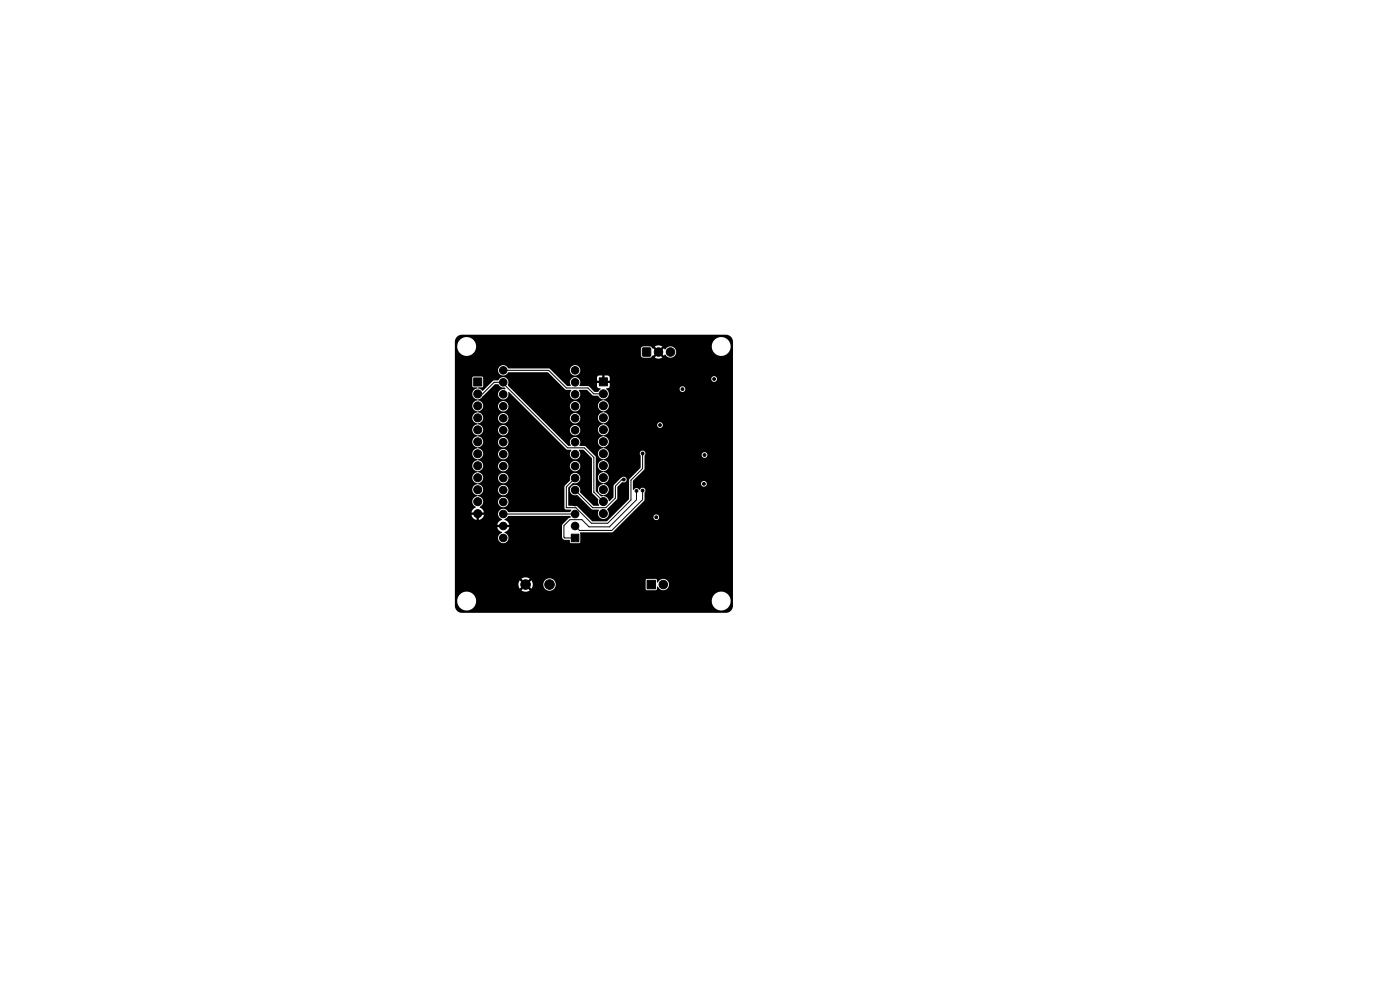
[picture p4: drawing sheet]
<svg xmlns="http://www.w3.org/2000/svg" width="297mm" height="210mm" viewBox="0 0 297 210" stroke-linecap="round" stroke-linejoin="round" font-family="sans-serif">
<g fill="#000" stroke="#000" stroke-width=".21">
<path d="M136.3 73.8h1.7v1.7h-1.7zM100.5 80.2h1.7v1.7h-1.7zM127.1 80.2h1.8v1.7h-1.8zM121.2 113.3h1.6v1.6h-1.6zM137.3 123.1h1.8v1.8h-1.8z"/>
<circle cx="106.8" cy="78.6" r=".8"/>
<circle cx="122" cy="78.6" r=".8"/>
<circle cx="139.7" cy="74.7" r=".9"/>
<circle cx="142.2" cy="74.7" r=".9"/>
<circle cx="101.3" cy="83.6" r=".85"/>
<circle cx="101.3" cy="93.7" r=".85"/>
<circle cx="101.3" cy="98.8" r=".85"/>
<circle cx="101.3" cy="88.6" r=".85"/>
<circle cx="101.3" cy="91.2" r=".85"/>
<circle cx="101.3" cy="86.1" r=".85"/>
<circle cx="101.3" cy="96.3" r=".85"/>
<circle cx="106.8" cy="93.8" r=".8"/>
<circle cx="106.8" cy="96.3" r=".8"/>
<circle cx="106.8" cy="98.9" r=".8"/>
<circle cx="106.8" cy="81.1" r=".8"/>
<circle cx="106.8" cy="83.6" r=".8"/>
<circle cx="106.8" cy="86.2" r=".8"/>
<circle cx="106.8" cy="88.7" r=".8"/>
<circle cx="106.8" cy="91.3" r=".8"/>
<circle cx="122" cy="83.6" r=".8"/>
<circle cx="122" cy="96.3" r=".8"/>
<circle cx="122" cy="91.3" r=".8"/>
<circle cx="122" cy="86.2" r=".8"/>
<circle cx="122" cy="98.9" r=".8"/>
<circle cx="122" cy="88.7" r=".8"/>
<circle cx="122" cy="81.1" r=".8"/>
<circle cx="122" cy="93.8" r=".8"/>
<circle cx="128" cy="86.1" r=".85"/>
<circle cx="128" cy="98.8" r=".85"/>
<circle cx="128" cy="93.7" r=".85"/>
<circle cx="128" cy="88.6" r=".85"/>
<circle cx="128" cy="91.2" r=".85"/>
<circle cx="128" cy="96.2" r=".85"/>
<circle cx="128" cy="83.5" r=".85"/>
<circle cx="134.9" cy="91.7" r=".3"/>
<circle cx="136.3" cy="96.2" r=".3"/>
<circle cx="139.7" cy="81.8" r=".3"/>
<circle cx="140" cy="90.2" r=".3"/>
<circle cx="144.8" cy="82.6" r=".3"/>
<circle cx="149.5" cy="96.5" r=".3"/>
<circle cx="151.5" cy="80.4" r=".3"/>
<circle cx="151.5" cy="88" r=".3"/>
<circle cx="151.5" cy="96.5" r=".3"/>
<circle cx="101.3" cy="106.4" r=".85"/>
<circle cx="101.3" cy="101.3" r=".85"/>
<circle cx="101.3" cy="109" r=".85"/>
<circle cx="101.3" cy="103.9" r=".85"/>
<circle cx="106.8" cy="106.5" r=".8"/>
<circle cx="106.8" cy="111.6" r=".8"/>
<circle cx="106.8" cy="101.4" r=".8"/>
<circle cx="106.8" cy="109" r=".8"/>
<circle cx="106.8" cy="104" r=".8"/>
<circle cx="106.8" cy="114.1" r=".8"/>
<circle cx="122" cy="109" r=".8"/>
<circle cx="122" cy="106.5" r=".8"/>
<circle cx="122" cy="104" r=".8"/>
<circle cx="122" cy="101.4" r=".8"/>
<circle cx="122" cy="111.6" r=".8"/>
<circle cx="128" cy="101.3" r=".85"/>
<circle cx="128" cy="103.9" r=".85"/>
<circle cx="128" cy="108.9" r=".85"/>
<circle cx="128" cy="106.4" r=".85"/>
<circle cx="132.3" cy="101.7" r=".3"/>
<circle cx="135" cy="115.1" r=".3"/>
<circle cx="135" cy="104.1" r=".3"/>
<circle cx="136.3" cy="104.1" r=".3"/>
<circle cx="138.2" cy="102.1" r=".3"/>
<circle cx="139.2" cy="109.7" r=".3"/>
<circle cx="142.2" cy="110.5" r=".3"/>
<circle cx="149.3" cy="102.6" r=".3"/>
<circle cx="151.4" cy="102.6" r=".3"/>
<circle cx="111.5" cy="124" r="1.02"/>
<circle cx="116.6" cy="124" r="1.02"/>
<circle cx="124.1" cy="124.9" r=".3"/>
<circle cx="140.7" cy="124" r=".9"/>
</g>
<path d="M106.8 78.6h9.6l3.7 3.7h4.6l1.3 1.2h2M101.3 83.6h1.1l2.4-2.5h2v.3l13.6 13.6h3.6l2 2v7.4l2 2M136.3 96.3v3.1l-2.4 2.5v4.2l-5 4.9h-3.4l-3.3-3.3h-2.1v-4.4l1.9-1.9M106.8 109h15.2M132.3 101.7h-.3l-1.4 1.4v2.6l-2.1 2h-2.8l-3.7-3.7M135 104.1v1.9l-5.7 5.8h-4.3l-1.6-1.6h-2.5l-1.3 1.3v2.4l.2 .2h2.2M136.3 104.1v1.9l-6.5 6.5h-6.9l-.9-.9M111.5 124l2 2h9.5l1.1-1.1" fill="none" stroke="#000" stroke-width=".21"/>
<path d="M96.9 71.5l.5-.4 .6-.1h55.9a1.5 1.5 0 0 1 1.6 1.5v56a1.5 1.5 0 0 1-1.5 1.5h-56a1.5 1.5 0 0 1-1.5-1.5v-1.1h.5a2 2 0 0 0 2 2.1 2 2 0 0 0 2-2.1h50v.2a2 2 0 0 0 3 1.6 2 2 0 0 0 0-3.4 2 2 0 0 0-3 1.6h-50v-.3a2 2 0 0 0-2.1-1.6 2 2 0 0 0-1.9 1.9h-.5v-3.5h13.5l.3 1 .6-.7 .4 .4-.7 .6 .1 .1a1.51 1.51 0 0 0 1.7-.1l-.7-.6 .4-.4 .6 .7 .3-1h2.3v.2a1.32 1.32 0 0 0 1.8 1.1 1.32 1.32 0 0 0 .4-2.1h19.5v1.8l.1 .3h2l.3-.2v-.5l.2-.1a1.21 1.21 0 0 0 1.9 .5 1.21 1.21 0 0 0-.1-1.9 1.21 1.21 0 0 0-1.8 .6l-.2-.1v-.5l-.3-.2h-1.9l-.2 .3-19.6-.1a1.32 1.32 0 0 0-2.1 .9h-2.3l-.3-.8-.6 .7-.4-.4 .7-.6-.1-.1a1.51 1.51 0 0 0-1.7 .1l.7 .6-.4 .4-.6-.7-.3 .8h-13.5v-12.6h9.8v.5l-.8 .1a1.63 1.63 0 0 0 1 1 1.12 1.12 0 0 0-.9 1.3 1.12 1.12 0 0 0 1.2 1 1.12 1.12 0 0 0 1.1-1.2 1.4 1.4 0 0 0-.9-1l.1-.2a1.31 1.31 0 0 0 .9-1h-.8v-.5h.8a1.63 1.63 0 0 0-1-1.1l.9-.8h13l.2 .4-.4 .1-1.4 1.5v2.7l.4 .4h1.1l.1 .5 .2 .2h1.7l.3-.2-.1-1.9 .1-.2h6.7l3.4-3.3h5.4v.2a.61 .61 0 0 0 1 .4 .61 .61 0 0 0 0-1 .61 .61 0 0 0-1 .4h-5.4l3.4-3.4 .1-1.6a.62 .62 0 0 0 0-1 .62 .62 0 0 0-.9 .2l-.2 .1a.69 .69 0 0 0-1.2 0l-.1-1.3h14.4v.1a.61 .61 0 0 0 1 .4 .61 .61 0 0 0 0-1 .61 .61 0 0 0-1 .5h-14.4v-.5l2.4-2.6v-2.8l.2-.3h12a.61 .61 0 0 0 .7 .7 .61 .61 0 0 0 .3-1 .61 .61 0 0 0-1 .2v.1h-12a.61 .61 0 0 0-.3-.7 .61 .61 0 0 0-.8 .2 .61 .61 0 0 0 .1 .8v2.5l-2.4 2.5-.1 4.2-4.7 4.7h-3.1l-3.2-3.2-1.8-.1-.1-3.8 1-1a1.13 1.13 0 0 0 1.6-.7 1.13 1.13 0 0 0-.9-1.4 1.13 1.13 0 0 0-1.3 1.1v.4l-1.2 1.3v4.5l.4 .4h1.1l-.2 .5h-13.1a1.15 1.15 0 0 0-2-.3 1.15 1.15 0 0 0 .6 1.9l-.1 .1a1.31 1.31 0 0 0-.9 1h-9v-2.6h4.4v.5h-.9a1.33 1.33 0 0 0 1.1 1.1v-.9h.5l.1 .9a1.34 1.34 0 0 0 1-1.1h-.9v-.5l.9-.1a1.44 1.44 0 0 0-.9-.9v-.2a1.14 1.14 0 0 0 .7-1.1h3.2v.2a1.1 1.1 0 0 0 1.6 .8 1.1 1.1 0 0 0 0-1.8 1.1 1.1 0 0 0-1.6 .8l-3.2-.1a1.31 1.31 0 0 0-1.1-1.1l.1-.2a1.14 1.14 0 0 0 1-1.1h3.2v.1a1.1 1.1 0 0 0 1.6 .9 1.1 1.1 0 0 0 0-1.9 1.1 1.1 0 0 0-1.6 .9l-3.2-.1a1.31 1.31 0 0 0-1.1-1.2l.1-.1a1.14 1.14 0 0 0 1-1.2h3.2v.2a1.1 1.1 0 0 0 1.6 .9 1.1 1.1 0 0 0 0-1.9 1.1 1.1 0 0 0-1.6 .8h-3.2l-.3-.7-.8-.4 .1-.3a1.14 1.14 0 0 0 1-1.1h3.2v.2a1.1 1.1 0 0 0 1.1 1 1.1 1.1 0 0 0 1.1-1.2h13v.2a1.1 1.1 0 0 0 1.7 .8 1.1 1.1 0 0 0 0-1.9 1.1 1.1 0 0 0-1.7 .9h-13l-.1-.2a1.1 1.1 0 0 0-1.1-.8 1.1 1.1 0 0 0-1 1h-3.2l-.3-.7-.8-.5 .1-.2a1.14 1.14 0 0 0 1-1.1h3.2v.1a1.1 1.1 0 0 0 1.6 .9 1.1 1.1 0 0 0 0-1.9 1.1 1.1 0 0 0-1.6 .9h-3.2l-.3-.8-.8-.4 .1-.2a1.14 1.14 0 0 0 1-1.2h3.2v.2a1.1 1.1 0 0 0 1.6 .8 1.1 1.1 0 0 0 0-1.8 1.1 1.1 0 0 0-1.6 .8h-3.2l-.3-.7-.8-.5 .1-.2a1.14 1.14 0 0 0 1-1.1h3.2v.1a1.1 1.1 0 0 0 1.6 .9 1.1 1.1 0 0 0 0-1.9 1.1 1.1 0 0 0-1.6 .9h-3.2l-.3-.8-.8-.4 .1-.2a1.14 1.14 0 0 0 1-1.2h3.2v.2a1.1 1.1 0 0 0 1.6 .9 1.1 1.1 0 0 0 0-1.9 1.1 1.1 0 0 0-1.6 .8h-3.2l-.3-.7-.8-.4 .1-.3a1.14 1.14 0 0 0 1-1.1h3.2v.2a1.1 1.1 0 0 0 1.6 .8 1.1 1.1 0 0 0 0-1.9 1.1 1.1 0 0 0-1.6 .9h-3.2l-.3-.7-.8-.5 .1-.2a1.34 1.34 0 0 0 1-.8l2.5-2.4h.7a1.42 1.42 0 0 0 1.4 .7l.1 .4a1.14 1.14 0 0 0-1.5 .9 1.14 1.14 0 0 0 1.3 1.3 1.14 1.14 0 0 0 .8-1.6h.2l12.2 12.1 1 .1a1.64 1.64 0 0 0 .1 1.8 1.14 1.14 0 0 0 1.5-.2 1.14 1.14 0 0 0 0-1.5l1-.1 1.8 1.8v7.2l1.3 1.5-.1 .6 .3 .7-1.2 .1-2.8-2.8a1.14 1.14 0 0 0-.9-1.6 1.14 1.14 0 0 0-1.3 1.2 1.14 1.14 0 0 0 1.6 .9l3 3 1.4 .1 .2 .1a1.18 1.18 0 0 0 .2 1.7 1.18 1.18 0 0 0 1.7-.3 1.18 1.18 0 0 0-.2-1.6l2.1-2.2 .1-2.5 1-1a.63 .63 0 0 0 .8-.3 .63 .63 0 0 0-.3-.9 .63 .63 0 0 0-.8 .3l-1.5 1.6-.1 2.5-.8 .8h-.1a1.35 1.35 0 0 0-1.2-1.1v-.2a1.21 1.21 0 0 0 1.1-1.2 1.21 1.21 0 0 0-1.1-1.2v-.1a1.21 1.21 0 0 0 1.1-1.2 1.21 1.21 0 0 0-1.1-1.2v-.1a1.21 1.21 0 0 0 1.1-1.3 1.21 1.21 0 0 0-1.1-1.2v-.1a1.21 1.21 0 0 0 1.1-1.2 1.21 1.21 0 0 0-1.1-1.2v-.1a1.21 1.21 0 0 0 1.1-1.2 1.21 1.21 0 0 0-1.1-1.2v-.2a1.17 1.17 0 0 0 1.1-.9 1.17 1.17 0 0 0-.7-1.3h11v.1a.61 .61 0 0 0 .9 .5 .61 .61 0 0 0 0-1 .61 .61 0 0 0-.9 .4h-11l-.4-.2a1.24 1.24 0 0 0 1.2-1.3 1.24 1.24 0 0 0-1.2-1.2v-.1a1.21 1.21 0 0 0 1.1-1.3 1.21 1.21 0 0 0-1.1-1.2v-.1a1.22 1.22 0 0 0 1.1-.9 1.22 1.22 0 0 0-.5-1.3h15.6v.1a.61 .61 0 0 0 .9 .5 .61 .61 0 0 0 0-1.1 .61 .61 0 0 0-.9 .5h-15.6l.1-.1a.54 .54 0 0 0 .6-.5v-.6h-.9v-.5h.9v-.5h21.6a.61 .61 0 0 0 .8 .7 .61 .61 0 0 0 .2-1 .61 .61 0 0 0-1 .2v.1h-21.6v-.4l-.2-.2h-.9v.9h-.4v-.9h-.7l-.4 .2-.1 .9h1v.5h-1l.1 .8 .7 .4-.5 .6h-.8l-1.2-1.2h-1.9a1.37 1.37 0 0 0-.6-1.8 1.15 1.15 0 0 0-1.3 .4 1.15 1.15 0 0 0 0 1.3l-.8 .1-3.4-3.4h4v.1a1.1 1.1 0 0 0 1.7 .9 1.1 1.1 0 0 0 0-1.9 1.1 1.1 0 0 0-1.7 .9h-4l-.4-.3-8.7-.1a1.11 1.11 0 0 0-1.7-.4 1.11 1.11 0 0 0 0 1.8 1.11 1.11 0 0 0 1.7-.5h8.4l3.7 3.6 1.3 .2a1.15 1.15 0 0 0 0 1.6 1.15 1.15 0 0 0 1.6 0 1.15 1.15 0 0 0 0-1.6l1.8-.1 1.1 1.2 1.2 .1 .5 .5 .6 .2v.2a1.21 1.21 0 0 0-1.1 1.2 1.21 1.21 0 0 0 1.1 1.2v.1a1.21 1.21 0 0 0-1.1 1.3 1.21 1.21 0 0 0 1.1 1.2v.1a1.21 1.21 0 0 0-1.1 1.2 1.21 1.21 0 0 0 1.1 1.2v.1a1.21 1.21 0 0 0-1.1 1.2 1.21 1.21 0 0 0 1.1 1.2v.2a1.21 1.21 0 0 0-1.1 1.2 1.21 1.21 0 0 0 1.1 1.2v.1a1.21 1.21 0 0 0-1.1 1.2 1.21 1.21 0 0 0 1.1 1.2v.1a1.21 1.21 0 0 0-1.1 1.3 1.21 1.21 0 0 0 1.1 1.2v.1a1.21 1.21 0 0 0-1.1 .8 1.21 1.21 0 0 0 .3 1.2l.8 .5-.5 .1-.4-.5-.7-.6v-7.3l-2.2-2.2-1.3-.2a1.14 1.14 0 0 0-.1-1.5 1.14 1.14 0 0 0-1.6 0 1.14 1.14 0 0 0-.1 1.5l-.6 .1-3.4-3.4h3.8v.1a1.1 1.1 0 0 0 1.7 .9 1.1 1.1 0 0 0 0-1.9 1.1 1.1 0 0 0-1.7 .9h-3.8l-2.5-2.6h6.3v.2a1.1 1.1 0 0 0 1.7 .9 1.1 1.1 0 0 0 0-1.9 1.1 1.1 0 0 0-1.7 .8h-6.3l-2.5-2.5h8.8v.2a1.1 1.1 0 0 0 1.7 .8 1.1 1.1 0 0 0 0-1.9 1.1 1.1 0 0 0-1.7 .9h-8.8l-4.4-4.3a1.18 1.18 0 0 0-.4-1.7 1.18 1.18 0 0 0-1.6 .6l-1.1 .1-2.3 2.1-.9-.6 1-.3v-2l-.2-.1h-1.8l-.2 .2v1.8l.2 .3h.9v.2a1.22 1.22 0 0 0-1.1 1.2 1.22 1.22 0 0 0 1.1 1.2v.1a1.21 1.21 0 0 0-1.1 1.2 1.21 1.21 0 0 0 1.1 1.2v.2a1.21 1.21 0 0 0-1.1 1.2 1.21 1.21 0 0 0 1.1 1.2v.1a1.21 1.21 0 0 0-1.1 1.2 1.21 1.21 0 0 0 1.1 1.2v.1a1.21 1.21 0 0 0-1.1 1.3 1.21 1.21 0 0 0 1.1 1.2v.1a1.21 1.21 0 0 0-1.1 1.2 1.21 1.21 0 0 0 1.1 1.2v.1a1.21 1.21 0 0 0-1.1 1.2 1.21 1.21 0 0 0 1.1 1.2v.2a1.21 1.21 0 0 0-1.1 1.2 1.21 1.21 0 0 0 1.1 1.2v.1a1.21 1.21 0 0 0-1.1 1.2 1.21 1.21 0 0 0 1.1 1.2v.1a1.22 1.22 0 0 0-1.1 1.1 1.22 1.22 0 0 0 .7 1.3l-.6 .5-.3 .6h-3.5v-35.3h.5a2 2 0 0 0 1.7 2.1 2 2 0 0 0 2.2-1.5h35.1v1.5l.2 .3 1.7 .1 1.4-1.1 .3 .3-.7 .7a1.38 1.38 0 0 0 1.6 0l-.7-.7 .3-.3 .8 .7 .1-.3a1.46 1.46 0 0 0 2 .4 1.23 1.23 0 0 0-.1-1.9 1.23 1.23 0 0 0-1.8 .5l-.2-.3-.8 .7-.3-.4 .7-.7-.3-.1h10.8v.2a2 2 0 0 0 3 1.6 2 2 0 0 0 0-3.4 2 2 0 0 0-3 1.6l-11.4-.1-.7 .2 .7 .7-.3 .4-.8-.7h-.1l-.5-.4h-1.5l-.4 .5-35-.1a2 2 0 0 0-1.7-2.4 2 2 0 0 0-2.3 1.9h-.5v-1.1z" fill="#000"/>
</svg>
